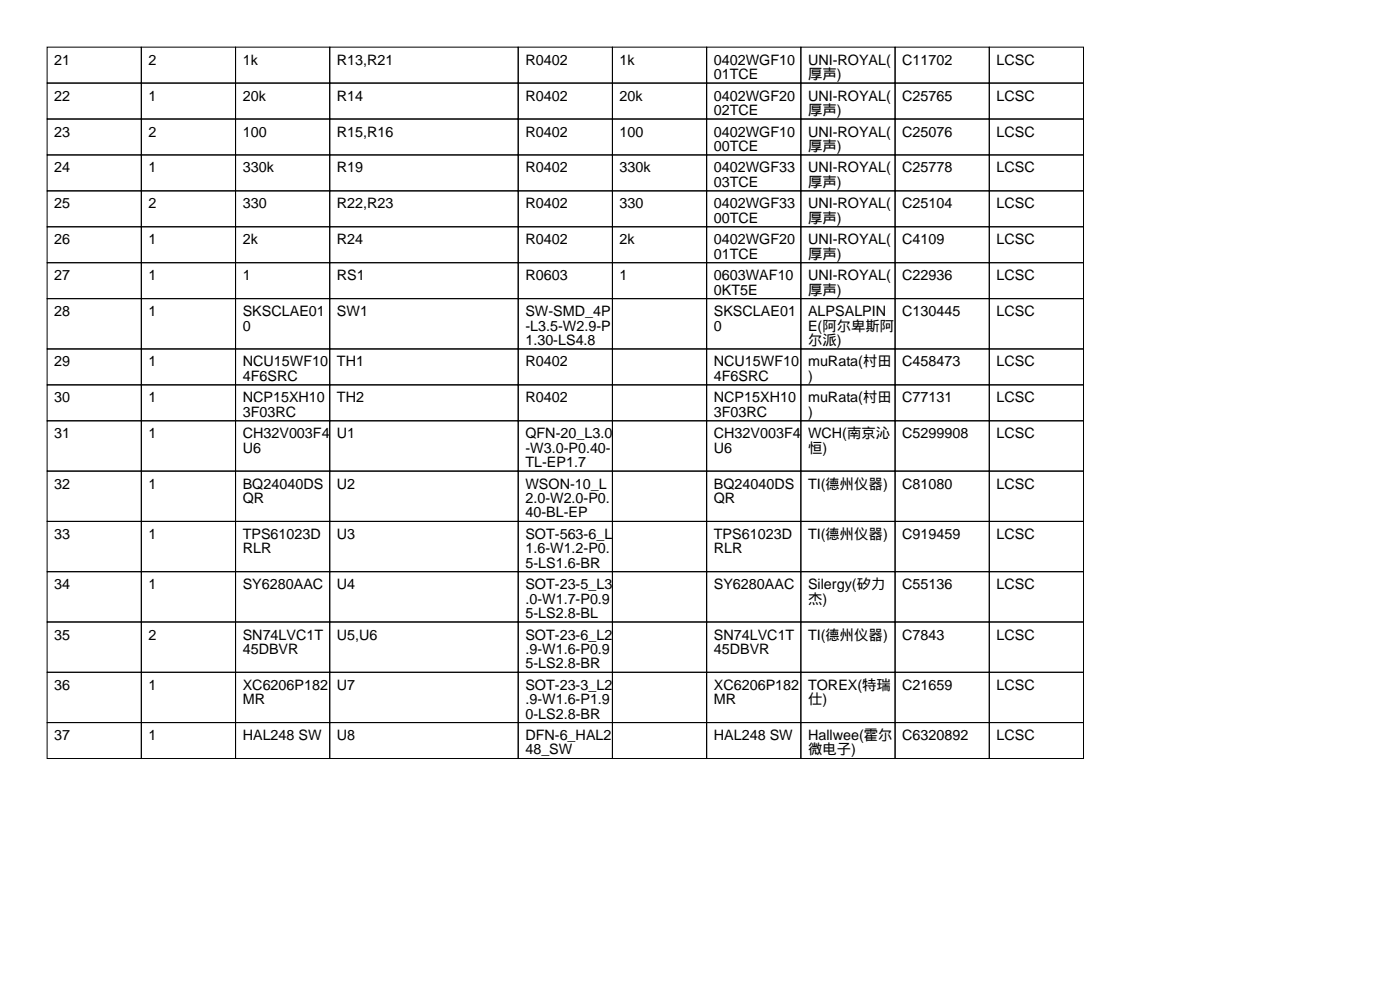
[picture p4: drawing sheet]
<svg xmlns="http://www.w3.org/2000/svg" width="297mm" height="210mm" viewBox="0 0 297 210" stroke-linecap="round" stroke-linejoin="round" font-family="sans-serif">
<defs><g id="words">
<g font-size="3">
<text x="11.5" y="13.7">21</text>
<text x="31.5" y="13.7">2</text>
<text x="51.5" y="13.7">1k</text>
<text x="71.5" y="13.7">R13,R21</text>
<text x="111.5" y="13.7">R0402</text>
<text x="131.5" y="13.7">1k</text>
<text x="151.5" y="13.7">0402WGF10</text>
<text x="151.5" y="16.8">01TCE</text>
<text x="171.5" y="13.7">UNI-ROYAL(</text>
<text x="171.5" y="16.8">厚声)</text>
<text x="191.5" y="13.7">C11702</text>
<text x="211.5" y="13.7">LCSC</text>
<text x="11.5" y="21.3">22</text>
<text x="31.5" y="21.3">1</text>
<text x="51.5" y="21.3">20k</text>
<text x="71.5" y="21.3">R14</text>
<text x="111.5" y="21.3">R0402</text>
<text x="131.5" y="21.3">20k</text>
<text x="151.5" y="21.3">0402WGF20</text>
<text x="171.5" y="21.3">UNI-ROYAL(</text>
<text x="191.5" y="21.3">C25765</text>
<text x="211.5" y="21.3">LCSC</text>
<text x="11.5" y="29">23</text>
<text x="31.5" y="29">2</text>
<text x="51.5" y="29">100</text>
<text x="71.5" y="29">R15,R16</text>
<text x="111.5" y="29">R0402</text>
<text x="131.5" y="29">100</text>
<text x="151.5" y="24.4">02TCE</text>
<text x="151.5" y="29">0402WGF10</text>
<text x="171.5" y="24.4">厚声)</text>
<text x="171.5" y="29">UNI-ROYAL(</text>
<text x="191.5" y="29">C25076</text>
<text x="211.5" y="29">LCSC</text>
<text x="151.5" y="32">00TCE</text>
<text x="171.5" y="32">厚声)</text>
<text x="11.5" y="36.6">24</text>
<text x="31.5" y="36.6">1</text>
<text x="51.5" y="36.6">330k</text>
<text x="71.5" y="36.6">R19</text>
<text x="111.5" y="36.6">R0402</text>
<text x="131.5" y="36.6">330k</text>
<text x="151.5" y="36.6">0402WGF33</text>
<text x="151.5" y="39.6">03TCE</text>
<text x="171.5" y="36.6">UNI-ROYAL(</text>
<text x="171.5" y="39.6">厚声)</text>
<text x="191.5" y="36.6">C25778</text>
<text x="211.5" y="36.6">LCSC</text>
<text x="11.5" y="44.2">25</text>
<text x="31.5" y="44.2">2</text>
<text x="51.5" y="44.2">330</text>
<text x="71.5" y="44.2">R22,R23</text>
<text x="111.5" y="44.2">R0402</text>
<text x="131.5" y="44.2">330</text>
<text x="151.5" y="44.2">0402WGF33</text>
<text x="151.5" y="47.2">00TCE</text>
<text x="171.5" y="44.2">UNI-ROYAL(</text>
<text x="171.5" y="47.2">厚声)</text>
<text x="191.5" y="44.2">C25104</text>
<text x="211.5" y="44.2">LCSC</text>
<text x="11.5" y="51.8">26</text>
<text x="31.5" y="51.8">1</text>
<text x="51.5" y="51.8">2k</text>
<text x="71.5" y="51.8">R24</text>
<text x="111.5" y="51.8">R0402</text>
<text x="131.5" y="51.8">2k</text>
<text x="151.5" y="51.8">0402WGF20</text>
<text x="171.5" y="51.8">UNI-ROYAL(</text>
<text x="191.5" y="51.8">C4109</text>
<text x="211.5" y="51.8">LCSC</text>
<text x="11.5" y="59.4">27</text>
<text x="31.5" y="59.4">1</text>
<text x="51.5" y="59.4">1</text>
<text x="71.5" y="59.4">RS1</text>
<text x="111.5" y="59.4">R0603</text>
<text x="131.5" y="59.4">1</text>
<text x="151.5" y="54.9">01TCE</text>
<text x="151.5" y="59.4">0603WAF10</text>
<text x="171.5" y="54.9">厚声)</text>
<text x="171.5" y="59.4">UNI-ROYAL(</text>
<text x="191.5" y="59.4">C22936</text>
<text x="211.5" y="59.4">LCSC</text>
<text x="151.5" y="62.5">0KT5E</text>
<text x="171.5" y="62.5">厚声)</text>
<text x="11.5" y="67.1">28</text>
<text x="31.5" y="67.1">1</text>
<text x="51.5" y="67.1">SKSCLAE01</text>
<text x="51.5" y="70.1">0</text>
<text x="71.5" y="67.1">SW1</text>
<text x="111.5" y="67.1">SW-SMD_4P</text>
<text x="111.5" y="70.1">-L3.5-W2.9-P</text>
<text x="151.5" y="67.1">SKSCLAE01</text>
<text x="151.5" y="70.1">0</text>
<text x="171.5" y="67.1">ALPSALPIN</text>
<text x="171.5" y="70.1">E(阿尔卑斯阿</text>
<text x="191.5" y="67.1">C130445</text>
<text x="211.5" y="67.1">LCSC</text>
<text x="11.5" y="77.7">29</text>
<text x="31.5" y="77.7">1</text>
<text x="51.5" y="77.7">NCU15WF10</text>
<text x="71.5" y="77.7">TH1</text>
<text x="111.5" y="73.2">1.30-LS4.8</text>
<text x="111.5" y="77.7">R0402</text>
<text x="151.5" y="77.7">NCU15WF10</text>
<text x="171.5" y="73.2">尔派)</text>
<text x="171.5" y="77.7">muRata(村田</text>
<text x="191.5" y="77.7">C458473</text>
<text x="211.5" y="77.7">LCSC</text>
<text x="51.5" y="80.8">4F6SRC</text>
<text x="151.5" y="80.8">4F6SRC</text>
<text x="171.5" y="80.8">)</text>
<text x="11.5" y="85.3">30</text>
<text x="31.5" y="85.3">1</text>
<text x="51.5" y="85.3">NCP15XH10</text>
<text x="51.5" y="88.4">3F03RC</text>
<text x="71.5" y="85.3">TH2</text>
<text x="111.5" y="85.3">R0402</text>
<text x="151.5" y="85.3">NCP15XH10</text>
<text x="151.5" y="88.4">3F03RC</text>
<text x="171.5" y="85.3">muRata(村田</text>
<text x="171.5" y="88.4">)</text>
<text x="191.5" y="85.3">C77131</text>
<text x="211.5" y="85.3">LCSC</text>
<text x="11.5" y="93">31</text>
<text x="31.5" y="93">1</text>
<text x="51.5" y="93">CH32V003F4</text>
<text x="71.5" y="93">U1</text>
<text x="111.5" y="93">QFN-20_L3.0</text>
<text x="151.5" y="93">CH32V003F4</text>
<text x="171.5" y="93">WCH(南京沁</text>
<text x="191.5" y="93">C5299908</text>
<text x="211.5" y="93">LCSC</text>
<text x="51.5" y="96">U6</text>
<text x="111.5" y="96">-W3.0-P0.40-</text>
<text x="111.5" y="99.1">TL-EP1.7</text>
<text x="151.5" y="96">U6</text>
<text x="171.5" y="96">恒)</text>
<text x="11.5" y="103.6">32</text>
<text x="31.5" y="103.6">1</text>
<text x="51.5" y="103.6">BQ24040DS</text>
<text x="51.5" y="106.7">QR</text>
<text x="71.5" y="103.6">U2</text>
<text x="111.5" y="103.6">WSON-10_L</text>
<text x="111.5" y="106.7">2.0-W2.0-P0.</text>
<text x="151.5" y="103.6">BQ24040DS</text>
<text x="151.5" y="106.7">QR</text>
<text x="171.5" y="103.6">TI(德州仪器)</text>
<text x="191.5" y="103.6">C81080</text>
<text x="211.5" y="103.6">LCSC</text>
<text x="111.5" y="109.7">40-BL-EP</text>
<text x="11.5" y="114.3">33</text>
<text x="31.5" y="114.3">1</text>
<text x="51.5" y="114.3">TPS61023D</text>
<text x="51.5" y="117.4">RLR</text>
<text x="71.5" y="114.3">U3</text>
<text x="111.5" y="114.3">SOT-563-6_L</text>
<text x="111.5" y="117.4">1.6-W1.2-P0.</text>
<text x="151.5" y="114.3">TPS61023D</text>
<text x="151.5" y="117.4">RLR</text>
<text x="171.5" y="114.3">TI(德州仪器)</text>
<text x="191.5" y="114.3">C919459</text>
<text x="211.5" y="114.3">LCSC</text>
<text x="11.5" y="125">34</text>
<text x="31.5" y="125">1</text>
<text x="51.5" y="125">SY6280AAC</text>
<text x="71.5" y="125">U4</text>
<text x="111.5" y="120.4">5-LS1.6-BR</text>
<text x="111.5" y="125">SOT-23-5_L3</text>
<text x="151.5" y="125">SY6280AAC</text>
<text x="171.5" y="125">Silergy(矽力</text>
<text x="191.5" y="125">C55136</text>
<text x="211.5" y="125">LCSC</text>
<text x="111.5" y="128">.0-W1.7-P0.9</text>
<text x="111.5" y="131.1">5-LS2.8-BL</text>
<text x="171.5" y="128">杰)</text>
<text x="11.5" y="135.6">35</text>
<text x="31.5" y="135.6">2</text>
<text x="51.5" y="135.6">SN74LVC1T</text>
<text x="71.5" y="135.6">U5,U6</text>
<text x="111.5" y="135.6">SOT-23-6_L2</text>
<text x="151.5" y="135.6">SN74LVC1T</text>
<text x="171.5" y="135.6">TI(德州仪器)</text>
<text x="191.5" y="135.6">C7843</text>
<text x="211.5" y="135.6">LCSC</text>
<text x="51.5" y="138.7">45DBVR</text>
<text x="111.5" y="138.7">.9-W1.6-P0.9</text>
<text x="111.5" y="141.7">5-LS2.8-BR</text>
<text x="151.5" y="138.7">45DBVR</text>
<text x="11.5" y="146.3">36</text>
<text x="31.5" y="146.3">1</text>
<text x="51.5" y="146.3">XC6206P182</text>
<text x="51.5" y="149.4">MR</text>
<text x="71.5" y="146.3">U7</text>
<text x="111.5" y="146.3">SOT-23-3_L2</text>
<text x="111.5" y="149.4">.9-W1.6-P1.9</text>
<text x="151.5" y="146.3">XC6206P182</text>
<text x="151.5" y="149.4">MR</text>
<text x="171.5" y="146.3">TOREX(特瑞</text>
<text x="171.5" y="149.4">仕)</text>
<text x="191.5" y="146.3">C21659</text>
<text x="211.5" y="146.3">LCSC</text>
<text x="111.5" y="152.4">0-LS2.8-BR</text>
<text x="11.5" y="157">37</text>
<text x="31.5" y="157">1</text>
<text x="51.5" y="157">HAL248 SW</text>
<text x="71.5" y="157">U8</text>
<text x="111.5" y="157">DFN-6_HAL2</text>
<text x="111.5" y="160">48_SW</text>
<text x="151.5" y="157">HAL248 SW</text>
<text x="171.5" y="157">Hallwee(霍尔</text>
<text x="171.5" y="160">微电子)</text>
<text x="191.5" y="157">C6320892</text>
<text x="211.5" y="157">LCSC</text>
</g>
</g></defs>
<g fill="none" stroke="#000" stroke-width=".21">
<path d="M10 10h20v7.6h-20zM10 17.6h20v7.6h-20zM30 10h20v7.6h-20zM30 17.6h20v7.6h-20zM50 10h20v7.6h-20zM50 17.6h20v7.6h-20zM70 10h40v7.6h-40zM70 17.6h40v7.6h-40zM110 10h20v7.6h-20zM110 17.6h20v7.6h-20zM130 10h20v7.6h-20zM130 17.6h20v7.6h-20z"/>
<path d="M150 10h20v7.6h-20zM150 17.6h20v7.6h-20zM170 10h20v7.6h-20zM170 17.6h20v7.6h-20zM190 10h20v7.6h-20zM190 17.6h20v7.6h-20zM210 10h20v7.6h-20zM210 17.6h20v7.6h-20zM10 25.2h20v7.7h-20zM10 32.9h20v7.6h-20zM30 25.2h20v7.7h-20zM30 32.9h20v7.6h-20z"/>
<path d="M50 25.2h20v7.7h-20zM50 32.9h20v7.6h-20zM70 25.2h40v7.7h-40zM70 32.9h40v7.6h-40zM110 25.2h20v7.7h-20zM110 32.9h20v7.6h-20zM130 25.2h20v7.7h-20zM130 32.9h20v7.6h-20zM150 25.2h20v7.7h-20zM150 32.9h20v7.6h-20zM170 25.2h20v7.7h-20zM170 32.9h20v7.6h-20z"/>
<path d="M190 25.2h20v7.7h-20zM190 32.9h20v7.6h-20zM210 25.2h20v7.7h-20zM210 32.9h20v7.6h-20zM10 40.5h20v7.6h-20zM10 48.1h20v7.6h-20zM10 55.7h20v7.6h-20zM30 40.5h20v7.6h-20zM30 48.1h20v7.6h-20zM30 55.7h20v7.6h-20zM50 40.5h20v7.6h-20zM50 48.1h20v7.6h-20z"/>
<path d="M50 55.7h20v7.6h-20zM70 40.5h40v7.6h-40zM70 48.1h40v7.6h-40zM70 55.7h40v7.6h-40zM110 40.5h20v7.6h-20zM110 48.1h20v7.6h-20zM110 55.7h20v7.6h-20zM130 40.5h20v7.6h-20zM130 48.1h20v7.6h-20zM130 55.7h20v7.6h-20zM150 40.5h20v7.6h-20zM150 48.1h20v7.6h-20z"/>
<path d="M150 55.7h20v7.6h-20zM170 40.5h20v7.6h-20zM170 48.1h20v7.6h-20zM170 55.7h20v7.6h-20zM190 40.5h20v7.6h-20zM190 48.1h20v7.6h-20zM190 55.7h20v7.6h-20zM210 40.5h20v7.6h-20zM210 48.1h20v7.6h-20zM210 55.7h20v7.6h-20zM10 63.3h20v10.7h-20zM10 74h20v7.6h-20z"/>
<path d="M30 63.3h20v10.7h-20zM30 74h20v7.6h-20zM50 63.3h20v10.7h-20zM50 74h20v7.6h-20zM70 63.3h40v10.7h-40zM70 74h40v7.6h-40zM110 63.3h20v10.7h-20zM110 74h20v7.6h-20zM130 63.3h20v10.7h-20zM130 74h20v7.6h-20zM150 63.3h20v10.7h-20zM150 74h20v7.6h-20z"/>
<path d="M170 63.3h20v10.7h-20zM170 74h20v7.6h-20zM190 63.3h20v10.7h-20zM190 74h20v7.6h-20zM210 63.3h20v10.7h-20zM210 74h20v7.6h-20zM10 81.6h20v7.6h-20zM10 89.2h20v10.7h-20zM10 99.9h20v10.7h-20zM30 81.6h20v7.6h-20zM30 89.2h20v10.7h-20zM30 99.9h20v10.7h-20z"/>
<path d="M50 81.6h20v7.6h-20zM50 89.2h20v10.7h-20zM50 99.9h20v10.7h-20zM70 81.6h40v7.6h-40zM70 89.2h40v10.7h-40zM70 99.9h40v10.7h-40zM110 81.6h20v7.6h-20zM110 89.2h20v10.7h-20zM110 99.9h20v10.7h-20zM130 81.6h20v7.6h-20zM130 89.2h20v10.7h-20zM130 99.9h20v10.7h-20z"/>
<path d="M150 81.6h20v7.6h-20zM150 89.2h20v10.7h-20zM150 99.9h20v10.7h-20zM170 81.6h20v7.6h-20zM170 89.2h20v10.7h-20zM170 99.9h20v10.7h-20zM190 81.6h20v7.6h-20zM190 89.2h20v10.7h-20zM190 99.9h20v10.7h-20zM210 81.6h20v7.6h-20zM210 89.2h20v10.7h-20zM210 99.9h20v10.7h-20z"/>
<path d="M10 110.6h20v10.7h-20zM30 110.6h20v10.7h-20zM50 110.6h20v10.7h-20zM70 110.6h40v10.7h-40zM110 110.6h20v10.7h-20zM130 110.6h20v10.7h-20zM150 110.6h20v10.7h-20zM170 110.6h20v10.7h-20zM190 110.6h20v10.7h-20zM210 110.6h20v10.7h-20zM10 121.3h20v10.6h-20zM10 131.9h20v10.7h-20z"/>
<path d="M30 121.3h20v10.6h-20zM30 131.9h20v10.7h-20zM50 121.3h20v10.6h-20zM50 131.9h20v10.7h-20zM70 121.3h40v10.6h-40zM70 131.9h40v10.7h-40zM110 121.3h20v10.6h-20zM110 131.9h20v10.7h-20zM130 121.3h20v10.6h-20zM130 131.9h20v10.7h-20zM150 121.3h20v10.6h-20zM150 131.9h20v10.7h-20z"/>
<path d="M170 121.3h20v10.6h-20zM170 131.9h20v10.7h-20zM190 121.3h20v10.6h-20zM190 131.9h20v10.7h-20zM210 121.3h20v10.6h-20zM210 131.9h20v10.7h-20zM10 142.6h20v10.7h-20zM10 153.3h20v7.6h-20zM30 142.6h20v10.7h-20zM30 153.3h20v7.6h-20zM50 142.6h20v10.7h-20zM50 153.3h20v7.6h-20z"/>
<path d="M70 142.6h40v10.7h-40zM70 153.3h40v7.6h-40zM110 142.6h20v10.7h-20zM110 153.3h20v7.6h-20zM130 142.6h20v10.7h-20zM130 153.3h20v7.6h-20zM150 142.6h20v10.7h-20zM150 153.3h20v7.6h-20zM170 142.6h20v10.7h-20zM170 153.3h20v7.6h-20zM190 142.6h20v10.7h-20zM190 153.3h20v7.6h-20z"/>
<path d="M210 142.6h20v10.7h-20zM210 153.3h20v7.6h-20z"/>
</g>
<use href="#words"/>
</svg>
